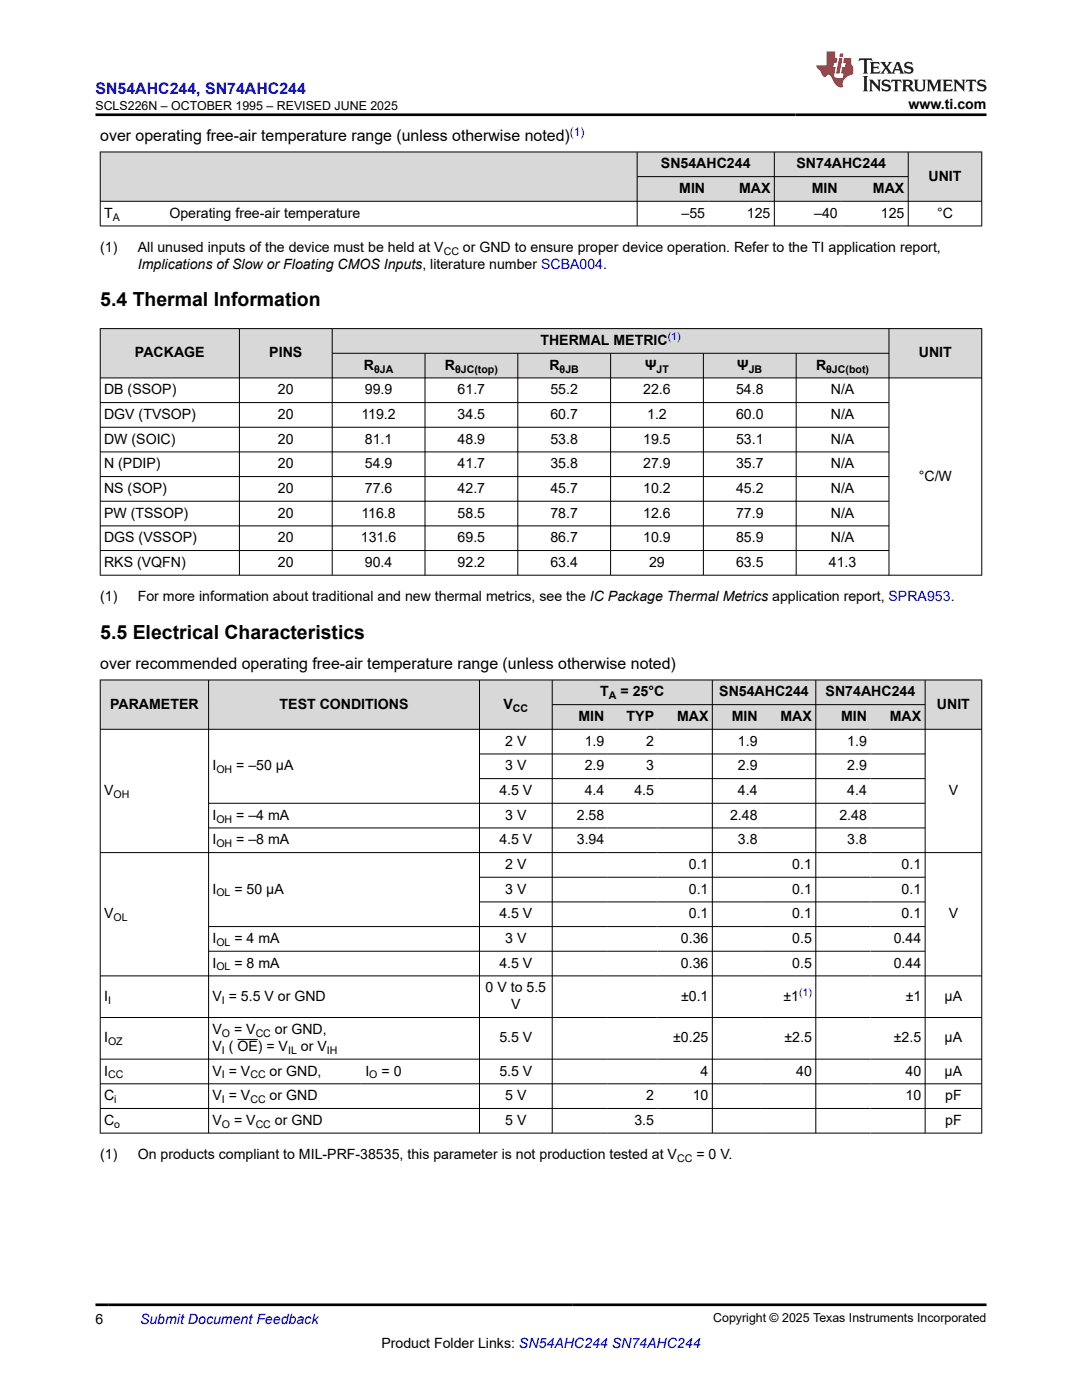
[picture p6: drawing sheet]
<svg xmlns="http://www.w3.org/2000/svg" width="216mm" height="279mm" viewBox="0 0 216 279" stroke-linecap="round" stroke-linejoin="round" font-family="sans-serif">
<defs><g id="words">
<g font-size="3.9">
<text x="20" y="61.1">5.4 Thermal Information</text>
<text x="20" y="127.4">5.5 Electrical Characteristics</text>
</g>
<text font-size="3.2" fill="#00f" x="19.1" y="18.7">SN54AHC244, SN74AHC244</text>
<g font-size="3.2">
<text x="20" y="28.2">over operating free-air temperature range (unless otherwise noted)</text>
<text x="20" y="133.6">over recommended operating free-air temperature range (unless otherwise noted)</text>
</g>
<g font-size="2.8">
<text x="181.3" y="21.8">www.ti.com</text>
<text x="131.9" y="33.6">SN54AHC244</text>
<text x="158.9" y="33.6">SN74AHC244</text>
<text x="135.5" y="38.5">MIN</text>
<text x="147.5" y="38.5">MAX</text>
<text x="162" y="38.5">MIN</text>
<text x="174.2" y="38.5">MAX</text>
<text x="185.3" y="36.1">UNIT</text>
<text x="20.8" y="43.4">T</text>
<text x="33.8" y="43.4">Operating free-air temperature</text>
<text x="136" y="43.4">–55</text>
<text x="149" y="43.4">125</text>
<text x="162.5" y="43.4">–40</text>
<text x="175.8" y="43.4">125</text>
<text x="187" y="43.4">°C</text>
<text x="20" y="50.2">(1)</text>
<text x="27.5" y="50.2">All unused inputs of the device must be held at V</text>
<text x="27.5" y="53.6">Implications of Slow or Floating CMOS Inputs, literature number SCBA004.</text>
<text x="92.4" y="50.2">or GND to ensure proper device operation. Refer to the TI application report,</text>
<text x="26.9" y="71.3">PACKAGE</text>
<text x="53.7" y="71.3">PINS</text>
<text x="107.8" y="68.9">THERMAL METRIC</text>
<text x="183.4" y="71.3">UNIT</text>
<text x="72.6" y="73.8">R</text>
<text x="88.8" y="73.8">R</text>
<text x="109.6" y="73.8">R</text>
<text x="128.7" y="73.8">Ψ</text>
<text x="147.1" y="73.8">Ψ</text>
<text x="162.8" y="73.8">R</text>
<text x="20.8" y="78.7">DB (SSOP)</text>
<text x="20.8" y="83.6">DGV (TVSOP)</text>
<text x="55.5" y="78.7">20</text>
<text x="55.5" y="83.6">20</text>
<text x="72.1" y="83.6">119.2</text>
<text x="72.8" y="78.7">99.9</text>
<text x="91.3" y="78.7">61.7</text>
<text x="91.3" y="83.6">34.5</text>
<text x="109.8" y="78.7">55.2</text>
<text x="109.8" y="83.6">60.7</text>
<text x="128.3" y="78.7">22.6</text>
<text x="129.1" y="83.6">1.2</text>
<text x="146.9" y="78.7">54.8</text>
<text x="146.9" y="83.6">60.0</text>
<text x="165.8" y="78.7">N/A</text>
<text x="165.8" y="83.6">N/A</text>
<text x="20.8" y="88.5">DW (SOIC)</text>
<text x="55.5" y="88.5">20</text>
<text x="72.8" y="88.5">81.1</text>
<text x="91.3" y="88.5">48.9</text>
<text x="109.8" y="88.5">53.8</text>
<text x="128.3" y="88.5">19.5</text>
<text x="146.9" y="88.5">53.1</text>
<text x="165.8" y="88.5">N/A</text>
<text x="20.8" y="93.5">N (PDIP)</text>
<text x="55.5" y="93.5">20</text>
<text x="72.8" y="93.5">54.9</text>
<text x="91.3" y="93.5">41.7</text>
<text x="109.8" y="93.5">35.8</text>
<text x="128.3" y="93.5">27.9</text>
<text x="146.9" y="93.5">35.7</text>
<text x="165.8" y="93.5">N/A</text>
<text x="183.3" y="95.9">°C/W</text>
<text x="20.8" y="98.4">NS (SOP)</text>
<text x="55.5" y="98.4">20</text>
<text x="72.8" y="98.4">77.6</text>
<text x="91.3" y="98.4">42.7</text>
<text x="109.8" y="98.4">45.7</text>
<text x="128.3" y="98.4">10.2</text>
<text x="146.9" y="98.4">45.2</text>
<text x="165.8" y="98.4">N/A</text>
<text x="20.8" y="103.3">PW (TSSOP)</text>
<text x="55.5" y="103.3">20</text>
<text x="72.1" y="103.3">116.8</text>
<text x="91.3" y="103.3">58.5</text>
<text x="109.8" y="103.3">78.7</text>
<text x="128.3" y="103.3">12.6</text>
<text x="146.9" y="103.3">77.9</text>
<text x="165.8" y="103.3">N/A</text>
<text x="20.8" y="108.2">DGS (VSSOP)</text>
<text x="20.8" y="113.1">RKS (VQFN)</text>
<text x="55.5" y="108.2">20</text>
<text x="55.5" y="113.1">20</text>
<text x="72" y="108.2">131.6</text>
<text x="72.8" y="113.1">90.4</text>
<text x="91.3" y="108.2">69.5</text>
<text x="91.3" y="113.1">92.2</text>
<text x="109.8" y="108.2">86.7</text>
<text x="109.8" y="113.1">63.4</text>
<text x="128.3" y="108.2">10.9</text>
<text x="129.5" y="113.1">29</text>
<text x="146.9" y="108.2">85.9</text>
<text x="146.9" y="113.1">63.5</text>
<text x="165.4" y="113.1">41.3</text>
<text x="165.8" y="108.2">N/A</text>
<text x="20" y="119.9">(1)</text>
<text x="27.5" y="119.9">For more information about traditional and new thermal metrics, see the IC Package Thermal Metrics application report, SPRA953.</text>
<text x="22" y="141.4">PARAMETER</text>
<text x="55.8" y="141.4">TEST CONDITIONS</text>
<text x="100.5" y="141.4">V</text>
<text x="115.4" y="143.9">MIN</text>
<text x="119.8" y="139">T</text>
<text x="123.8" y="139">= 25°C</text>
<text x="125" y="143.9">TYP</text>
<text x="135.1" y="143.9">MAX</text>
<text x="143.5" y="139">SN54AHC244</text>
<text x="146" y="143.9">MIN</text>
<text x="155.7" y="143.9">MAX</text>
<text x="164.8" y="139">SN74AHC244</text>
<text x="167.8" y="143.9">MIN</text>
<text x="177.6" y="143.9">MAX</text>
<text x="187" y="141.4">UNIT</text>
<text x="100.8" y="148.8">2 V</text>
<text x="116.7" y="148.8">1.9</text>
<text x="129" y="148.8">2</text>
<text x="147.2" y="148.8">1.9</text>
<text x="169.1" y="148.8">1.9</text>
<text x="42.4" y="153.7">I</text>
<text x="47.1" y="153.7">= –50 µA</text>
<text x="100.8" y="153.7">3 V</text>
<text x="116.7" y="153.7">2.9</text>
<text x="129" y="153.7">3</text>
<text x="147.2" y="153.7">2.9</text>
<text x="169.1" y="153.7">2.9</text>
<text x="20.8" y="158.7">V</text>
<text x="99.6" y="158.7">4.5 V</text>
<text x="116.7" y="158.7">4.4</text>
<text x="126.6" y="158.7">4.5</text>
<text x="147.2" y="158.7">4.4</text>
<text x="169.1" y="158.7">4.4</text>
<text x="189.3" y="158.7">V</text>
<text x="42.4" y="163.6">I</text>
<text x="47.1" y="163.6">= –4 mA</text>
<text x="100.8" y="163.6">3 V</text>
<text x="115.1" y="163.6">2.58</text>
<text x="145.7" y="163.6">2.48</text>
<text x="167.5" y="163.6">2.48</text>
<text x="42.4" y="168.5">I</text>
<text x="47.1" y="168.5">= –8 mA</text>
<text x="99.6" y="168.5">4.5 V</text>
<text x="100.8" y="173.4">2 V</text>
<text x="115.1" y="168.5">3.94</text>
<text x="137.4" y="173.4">0.1</text>
<text x="147.2" y="168.5">3.8</text>
<text x="158.1" y="173.4">0.1</text>
<text x="169.1" y="168.5">3.8</text>
<text x="179.9" y="173.4">0.1</text>
<text x="42.4" y="178.3">I</text>
<text x="46.8" y="178.3">= 50 µA</text>
<text x="100.8" y="178.3">3 V</text>
<text x="137.4" y="178.3">0.1</text>
<text x="158.1" y="178.3">0.1</text>
<text x="179.9" y="178.3">0.1</text>
<text x="20.8" y="183.3">V</text>
<text x="99.6" y="183.3">4.5 V</text>
<text x="137.4" y="183.3">0.1</text>
<text x="158.1" y="183.3">0.1</text>
<text x="179.9" y="183.3">0.1</text>
<text x="189.3" y="183.3">V</text>
<text x="42.4" y="188.2">I</text>
<text x="46.8" y="188.2">= 4 mA</text>
<text x="100.8" y="188.2">3 V</text>
<text x="135.9" y="188.2">0.36</text>
<text x="158.1" y="188.2">0.5</text>
<text x="178.3" y="188.2">0.44</text>
<text x="42.4" y="193.1">I</text>
<text x="46.8" y="193.1">= 8 mA</text>
<text x="99.6" y="193.1">4.5 V</text>
<text x="135.9" y="193.1">0.36</text>
<text x="158.1" y="193.1">0.5</text>
<text x="178.3" y="193.1">0.44</text>
<text x="20.8" y="199.7">I</text>
<text x="42.4" y="199.7">V = 5.5 V or GND</text>
<text x="96.9" y="198">0 V to 5.5</text>
<text x="102" y="201.4">V</text>
<text x="135.9" y="199.7">±0.1</text>
<text x="156.3" y="199.7">±1</text>
<text x="180.7" y="199.7">±1</text>
<text x="188.5" y="199.7">µA</text>
<text x="20.8" y="208">I</text>
<text x="42.4" y="209.7">V ( OE) = V</text>
<text x="42.4" y="206.3">V</text>
<text x="46.7" y="206.3">= V</text>
<text x="54.9" y="206.3">or GND,</text>
<text x="60" y="209.7">or V</text>
<text x="99.6" y="208">5.5 V</text>
<text x="134.3" y="208">±0.25</text>
<text x="156.5" y="208">±2.5</text>
<text x="178.4" y="208">±2.5</text>
<text x="188.5" y="208">µA</text>
<text x="20.8" y="214.6">I</text>
<text x="42.4" y="214.6">V = V</text>
<text x="53.8" y="214.6">or GND,</text>
<text x="72.9" y="214.6">I</text>
<text x="76.1" y="214.6">= 0</text>
<text x="99.6" y="214.6">5.5 V</text>
<text x="139.8" y="214.6">4</text>
<text x="158.9" y="214.6">40</text>
<text x="180.7" y="214.6">40</text>
<text x="188.5" y="214.6">µA</text>
<text x="20.8" y="219.6">C</text>
<text x="42.4" y="219.6">V = V</text>
<text x="53.8" y="219.6">or GND</text>
<text x="100.8" y="219.6">5 V</text>
<text x="129" y="219.6">2</text>
<text x="138.2" y="219.6">10</text>
<text x="180.7" y="219.6">10</text>
<text x="188.6" y="219.6">pF</text>
<text x="20.8" y="224.5">C</text>
<text x="42.4" y="224.5">V</text>
<text x="46.7" y="224.5">= V</text>
<text x="54.9" y="224.5">or GND</text>
<text x="100.8" y="224.5">5 V</text>
<text x="126.6" y="224.5">3.5</text>
<text x="188.6" y="224.5">pF</text>
<text x="20" y="231.3">(1)</text>
<text x="27.5" y="231.3">On products compliant to MIL-PRF-38535, this parameter is not production tested at V</text>
<text x="139" y="231.3">= 0 V.</text>
<text x="19.1" y="264.2">6</text>
<text x="76.1" y="269">Product Folder Links: SN54AHC244 SN74AHC244</text>
</g>
<text font-size="2.8" fill="#00f" x="27.9" y="264.2">Submit Document Feedback</text>
<g font-size="2.5">
<text x="19.1" y="21.9">SCLS226N – OCTOBER 1995 – REVISED JUNE 2025</text>
<text x="142.3" y="263.9">Copyright © 2025 Texas Instruments Incorporated</text>
</g>
<text font-size="2.4" fill="#00f" x="113.7" y="27.2">(1)</text>
<g font-size="2.1">
<text x="22.5" y="44">A</text>
<text x="88.5" y="50.8">CC</text>
<text x="74.6" y="74.3">θJA</text>
<text x="90.8" y="74.3">θJC(top)</text>
<text x="111.7" y="74.3">θJB</text>
<text x="131" y="74.3">JT</text>
<text x="149.4" y="74.3">JB</text>
<text x="164.9" y="74.3">θJC(bot)</text>
<text x="102.3" y="142">CC</text>
<text x="121.5" y="139.5">A</text>
<text x="43.2" y="154.3">OH</text>
<text x="22.6" y="159.2">OH</text>
<text x="43.2" y="164.1">OH</text>
<text x="43.2" y="169.1">OH</text>
<text x="43.2" y="178.9">OL</text>
<text x="22.6" y="183.8">OL</text>
<text x="43.2" y="188.8">OL</text>
<text x="43.2" y="193.7">OL</text>
<text x="21.6" y="200.3">I</text>
<text x="44.3" y="200.3">I</text>
<text x="21.6" y="208.6">OZ</text>
<text x="44.3" y="206.9">O</text>
<text x="51" y="206.9">CC</text>
<text x="21.6" y="215.2">CC</text>
<text x="44.3" y="210.3">I</text>
<text x="44.3" y="215.2">I</text>
<text x="50" y="215.2">CC</text>
<text x="57.5" y="210.3">IL</text>
<text x="65.2" y="210.3">IH</text>
<text x="73.7" y="215.2">O</text>
<text x="22.8" y="220.1">i</text>
<text x="44.3" y="220.1">I</text>
<text x="50" y="220.1">CC</text>
<text x="22.8" y="225.1">o</text>
<text x="44.3" y="225.1">O</text>
<text x="51" y="225.1">CC</text>
<text x="135.1" y="231.9">CC</text>
</g>
<g font-size="2.1" fill="#00f">
<text x="133.2" y="67.9">(1)</text>
<text x="159.4" y="198.8">(1)</text>
</g>
</g></defs>
<g fill="#d8d8d8">
<path d="M20 30.3h175.9v5h-175.9z" fill-rule="evenodd"/>
<path d="M20.1 30.4h107v9.7h-107z" fill-rule="evenodd"/>
<path d="M127.2 30.4h27.2v4.8h-27.2z" fill-rule="evenodd"/>
<path d="M154.6 30.4h26.6v4.8h-26.6z" fill-rule="evenodd"/>
<path d="M181.3 30.4h14.5v9.7h-14.5z" fill-rule="evenodd"/>
<path d="M127.2 35.3h14.2v4.8h-14.2z" fill-rule="evenodd"/>
<path d="M141.4 35.3h13v4.8h-13z" fill-rule="evenodd"/>
<path d="M154.6 35.3h13.3v4.8h-13.3z" fill-rule="evenodd"/>
<path d="M167.9 35.3h13.3v4.8h-13.3z" fill-rule="evenodd"/>
</g>
<path d="M19.9 30.3h176.1M20 30.3v14.9M127.1 30.3v14.9M127.1 35.3h54.2M154.5 30.3v14.9M181.2 30.3v14.9M195.9 30.3v14.9M19.9 40.2h176.1M19.9 45.1h176.1" fill="none" stroke="#000" stroke-width=".2"/>
<g fill="#d8d8d8">
<path d="M20 65.6h175.9v4.9h-175.9z" fill-rule="evenodd"/>
<path d="M20.1 65.6h27.6v9.8h-27.6z" fill-rule="evenodd"/>
<path d="M47.8 65.6h18.4v9.8h-18.4z" fill-rule="evenodd"/>
<path d="M66.4 65.6h110.9v4.8h-110.9z" fill-rule="evenodd"/>
<path d="M177.4 65.6h18.4v9.8h-18.4z" fill-rule="evenodd"/>
<path d="M66.4 70.6h18.3v4.8h-18.3z" fill-rule="evenodd"/>
<path d="M84.9 70.6h18.4v4.8h-18.4z" fill-rule="evenodd"/>
<path d="M103.4 70.6h18.4v4.8h-18.4z" fill-rule="evenodd"/>
<path d="M121.9 70.6h18.4v4.8h-18.4z" fill-rule="evenodd"/>
<path d="M140.4 70.6h18.4v4.8h-18.4z" fill-rule="evenodd"/>
<path d="M158.9 70.6h18.4v4.8h-18.4z" fill-rule="evenodd"/>
</g>
<g fill="none" stroke="#000" stroke-width=".2">
<path d="M19.9 65.6h176.1M19.9 75.4h176.1M20 65.5v49.4M47.8 65.5v49.4M66.3 65.5v49.4M66.3 70.5h111.1M84.8 70.5v44.4M103.3 70.5v44.4M121.8 70.5v44.4M140.4 70.5v44.4M158.9 70.5v44.4M177.4 65.5v49.4"/>
<path d="M195.9 65.5v49.4M19.9 80.3h157.5M19.9 85.3h157.5M19.9 90.2h157.5M19.9 95.1h157.5M19.9 114.8h176.1M19.9 100h157.5M19.9 105h157.5M19.9 109.9h157.5"/>
</g>
<g fill="#d8d8d8">
<path d="M20 135.7h175.9v4.9h-175.9z" fill-rule="evenodd"/>
<path d="M20.1 135.8h21.5v9.7h-21.5z" fill-rule="evenodd"/>
<path d="M41.7 135.8h53.9v9.7h-53.9z" fill-rule="evenodd"/>
<path d="M95.7 135.8h14.4v9.7h-14.4z" fill-rule="evenodd"/>
<path d="M110.3 135.8h31.8v4.8h-31.8z" fill-rule="evenodd"/>
<path d="M142.2 135.8h20.5v4.8h-20.5z" fill-rule="evenodd"/>
<path d="M162.8 135.8h21.7v4.8h-21.7z" fill-rule="evenodd"/>
<path d="M184.7 135.8h11.1v9.7h-11.1z" fill-rule="evenodd"/>
<path d="M110.3 140.7h11v4.8h-11z" fill-rule="evenodd"/>
<path d="M121.3 140.7h9.9v4.8h-9.9z" fill-rule="evenodd"/>
<path d="M131.2 140.7h10.9v4.8h-10.9z" fill-rule="evenodd"/>
<path d="M142.2 140.7h9.7v4.8h-9.7z" fill-rule="evenodd"/>
<path d="M151.9 140.7h10.8v4.8h-10.8z" fill-rule="evenodd"/>
<path d="M162.8 140.7h10.9v4.8h-10.9z" fill-rule="evenodd"/>
<path d="M173.7 140.7h10.8v4.8h-10.8z" fill-rule="evenodd"/>
</g>
<g fill="none" stroke="#000" stroke-width=".2">
<path d="M19.9 135.7h176.1M20 135.6v90.6M41.6 135.6v90.6M95.7 135.6v90.6M110.2 135.6v90.6M142.1 135.6v90.6M162.8 135.6v90.6M184.6 135.6v90.6M195.9 135.6v90.6M19.9 145.5h176.1M95.7 150.5h89M95.7 155.4h89"/>
<path d="M110.2 140.6h74.5M19.9 170.2h176.1M41.6 165.2h143.1M95.7 175.1h89M95.7 180h89M184.7 160.3h-143.1M19.9 194.8h176.1M41.6 189.8h143.1M184.7 184.9h-143.1M19.9 203.1h176.1M19.9 211.4h176.1M19.9 216.3h176.1"/>
<path d="M47.4 207.4h4M19.9 221.2h176.1M19.9 226.1h176.1"/>
</g>
<path d="M171.5 11.6l-.2 .6 .5-.2h.6v.1v2.2l-.2 .4h1l-.2-.4v-2.2v-.1h.5l.6 .2-.2-.6zM173.6 12.4l.2 .3v1.6l-.2 .4h1.9l.1-.6a1.08 1.08 0 0 1-1.3 .2v-.7h.6l.4 .2v-.7l-.4 .2h-.6v-.5l.2-.2a1 1 0 0 1 1 .3l-.1-.5zM175.7 12.4l.9 1.1-1 1.2h.9l-.2-.2 .5-.8 .4 .8-.2 .2h1.6l-.2-.2 .2-.5h.9l.1 .5-.1 .2h.9l-.2-.4-.8-1.9h-.5l-.9 2.1-.9-1.1 .9-1h-.8l.2 .2-.4 .6-.4-.6 .2-.2zM179 12.8l.4 1h-.7zM180.7 12.5a.65 .65 0 0 0-.2 .7 .65 .65 0 0 0 .6 .5l.6 .1 .1 .3a.79 .79 0 0 1-.7 .4 .79 .79 0 0 1-.7-.5l.1 .7 .2-.1a.93 .93 0 0 0 1.1 0 .93 .93 0 0 0 .4-.9 1.46 1.46 0 0 0-1.2-.6l-.1-.3a1.09 1.09 0 0 1 1.2 .2l-.2-.6-.1 .1-.5-.2zM172.2 15.2l.2 .4v2.2l-.2 .4h1l-.2-.4v-2.2l.2-.4zM173.4 15.9l.2 .4v1.5l-.2 .4h.8l-.3-.4 .1-1.3 1.6 1.8v-2l.2-.4h-.7l.1 .2 .1 1.1-1.2-1.3zM176.2 16a.65 .65 0 0 0-.2 .8 .65 .65 0 0 0 .6 .4l.6 .2 .1 .2a.79 .79 0 0 1-.7 .4 .79 .79 0 0 1-.7-.5l.1 .7 .2-.1a.93 .93 0 0 0 1.1 .1 .93 .93 0 0 0 .4-1 1.46 1.46 0 0 0-1.2-.5l-.1-.4a1.09 1.09 0 0 1 1.2 .2l-.1-.6-.2 .1-.5-.1zM177.9 15.9l-.1 .6a.63 .63 0 0 1 .8-.3v1.6l-.3 .4h1l-.2-.4v-1.6a.66 .66 0 0 1 .8 .3l-.1-.6zM180 15.9l.2 .4v1.5l-.2 .4h1l-.2-.2-.1-.7h.5l.1 .2a.79 .79 0 0 0 1.2 .6l-1-.9a.61 .61 0 0 0 .6-.6 .61 .61 0 0 0-.5-.7zM180.8 16.2h.1a.47 .47 0 0 1 .5 .1 .47 .47 0 0 1 .1 .5l-.1 .1-.7 .1zM182.3 15.9l.2 .2a2.27 2.27 0 0 0 .4 2 1.04 1.04 0 0 0 1.7-.7v-1.3l.2-.2h-.8l.2 .4v1.1a.6 .6 0 0 1-.6 .6 .6 .6 0 0 1-.6-.6v-1.1l.3-.4zM184.9 15.9l.2 .4v1.5l-.2 .4h.8l-.3-.4v-1.4l.9 1.9 .9-1.9v1.4l-.3 .4h1l-.2-.4v-1.5l.2-.4h-.8l-.7 1.5-.6-1.5zM188.1 15.9l.2 .4v1.5l-.2 .4h1.9l.1-.6a1.09 1.09 0 0 1-1.3 .2v-.7h.6l.4 .2v-.6l-.4 .2h-.6v-.6l.2-.1a1.01 1.01 0 0 1 1 .3l-.1-.6zM190.2 15.9l.3 .4v1.5l-.3 .4h.8l-.2-.4v-1.3l1.6 1.8v-2l.2-.4h-.7l.2 .2v1.1l-1.2-1.3zM192.8 15.9l-.1 .6a.63 .63 0 0 1 .8-.3v1.6l-.3 .4h1l-.2-.4v-1.6a.66 .66 0 0 1 .8 .3l-.1-.6zM195.2 16a.65 .65 0 0 0-.2 .8 .65 .65 0 0 0 .6 .4l.6 .2 .2 .2a.79 .79 0 0 1-.7 .4 .79 .79 0 0 1-.7-.5l.1 .7 .2-.1a.93 .93 0 0 0 1 .1 .93 .93 0 0 0 .5-1 1.46 1.46 0 0 0-1.3-.5v-.4a1.09 1.09 0 0 1 1.2 .2l-.2-.6-.2 .1-.5-.1z" fill="#231f20"/>
<path d="M164.9 10.3v2.7h-2l.1 .4 .8 1a.95 .95 0 0 0 1 .9 .59 .59 0 0 1 .5-.4 .59 .59 0 0 1 .5 .3l.4 .8a1.59 1.59 0 0 0 2.1 1.4 1.61 1.61 0 0 1 1-2.3l1-.3-.1-1.5a1.59 1.59 0 0 1-.3-1.7h-1.5l-.2 .9h.6l-.2 .9h-.5l-.2 .9v.3l.4 .1-.1 .9h-.7a.73 .73 0 0 1-1-.7l.3-1.5h-.5l.1-.9h.5l.2-.9h-.5v-1.3zM167.4 11.6l-.6 3.1h.7l.6-3.1zM167.6 10.7l-.1 .6h.7l.1-.6z" fill="#ed1c24"/>
<path d="M19.1 22.9h177.8M19.1 260.4h177.8" fill="none" stroke="#000" stroke-width=".53"/>
<use href="#words"/>
</svg>
